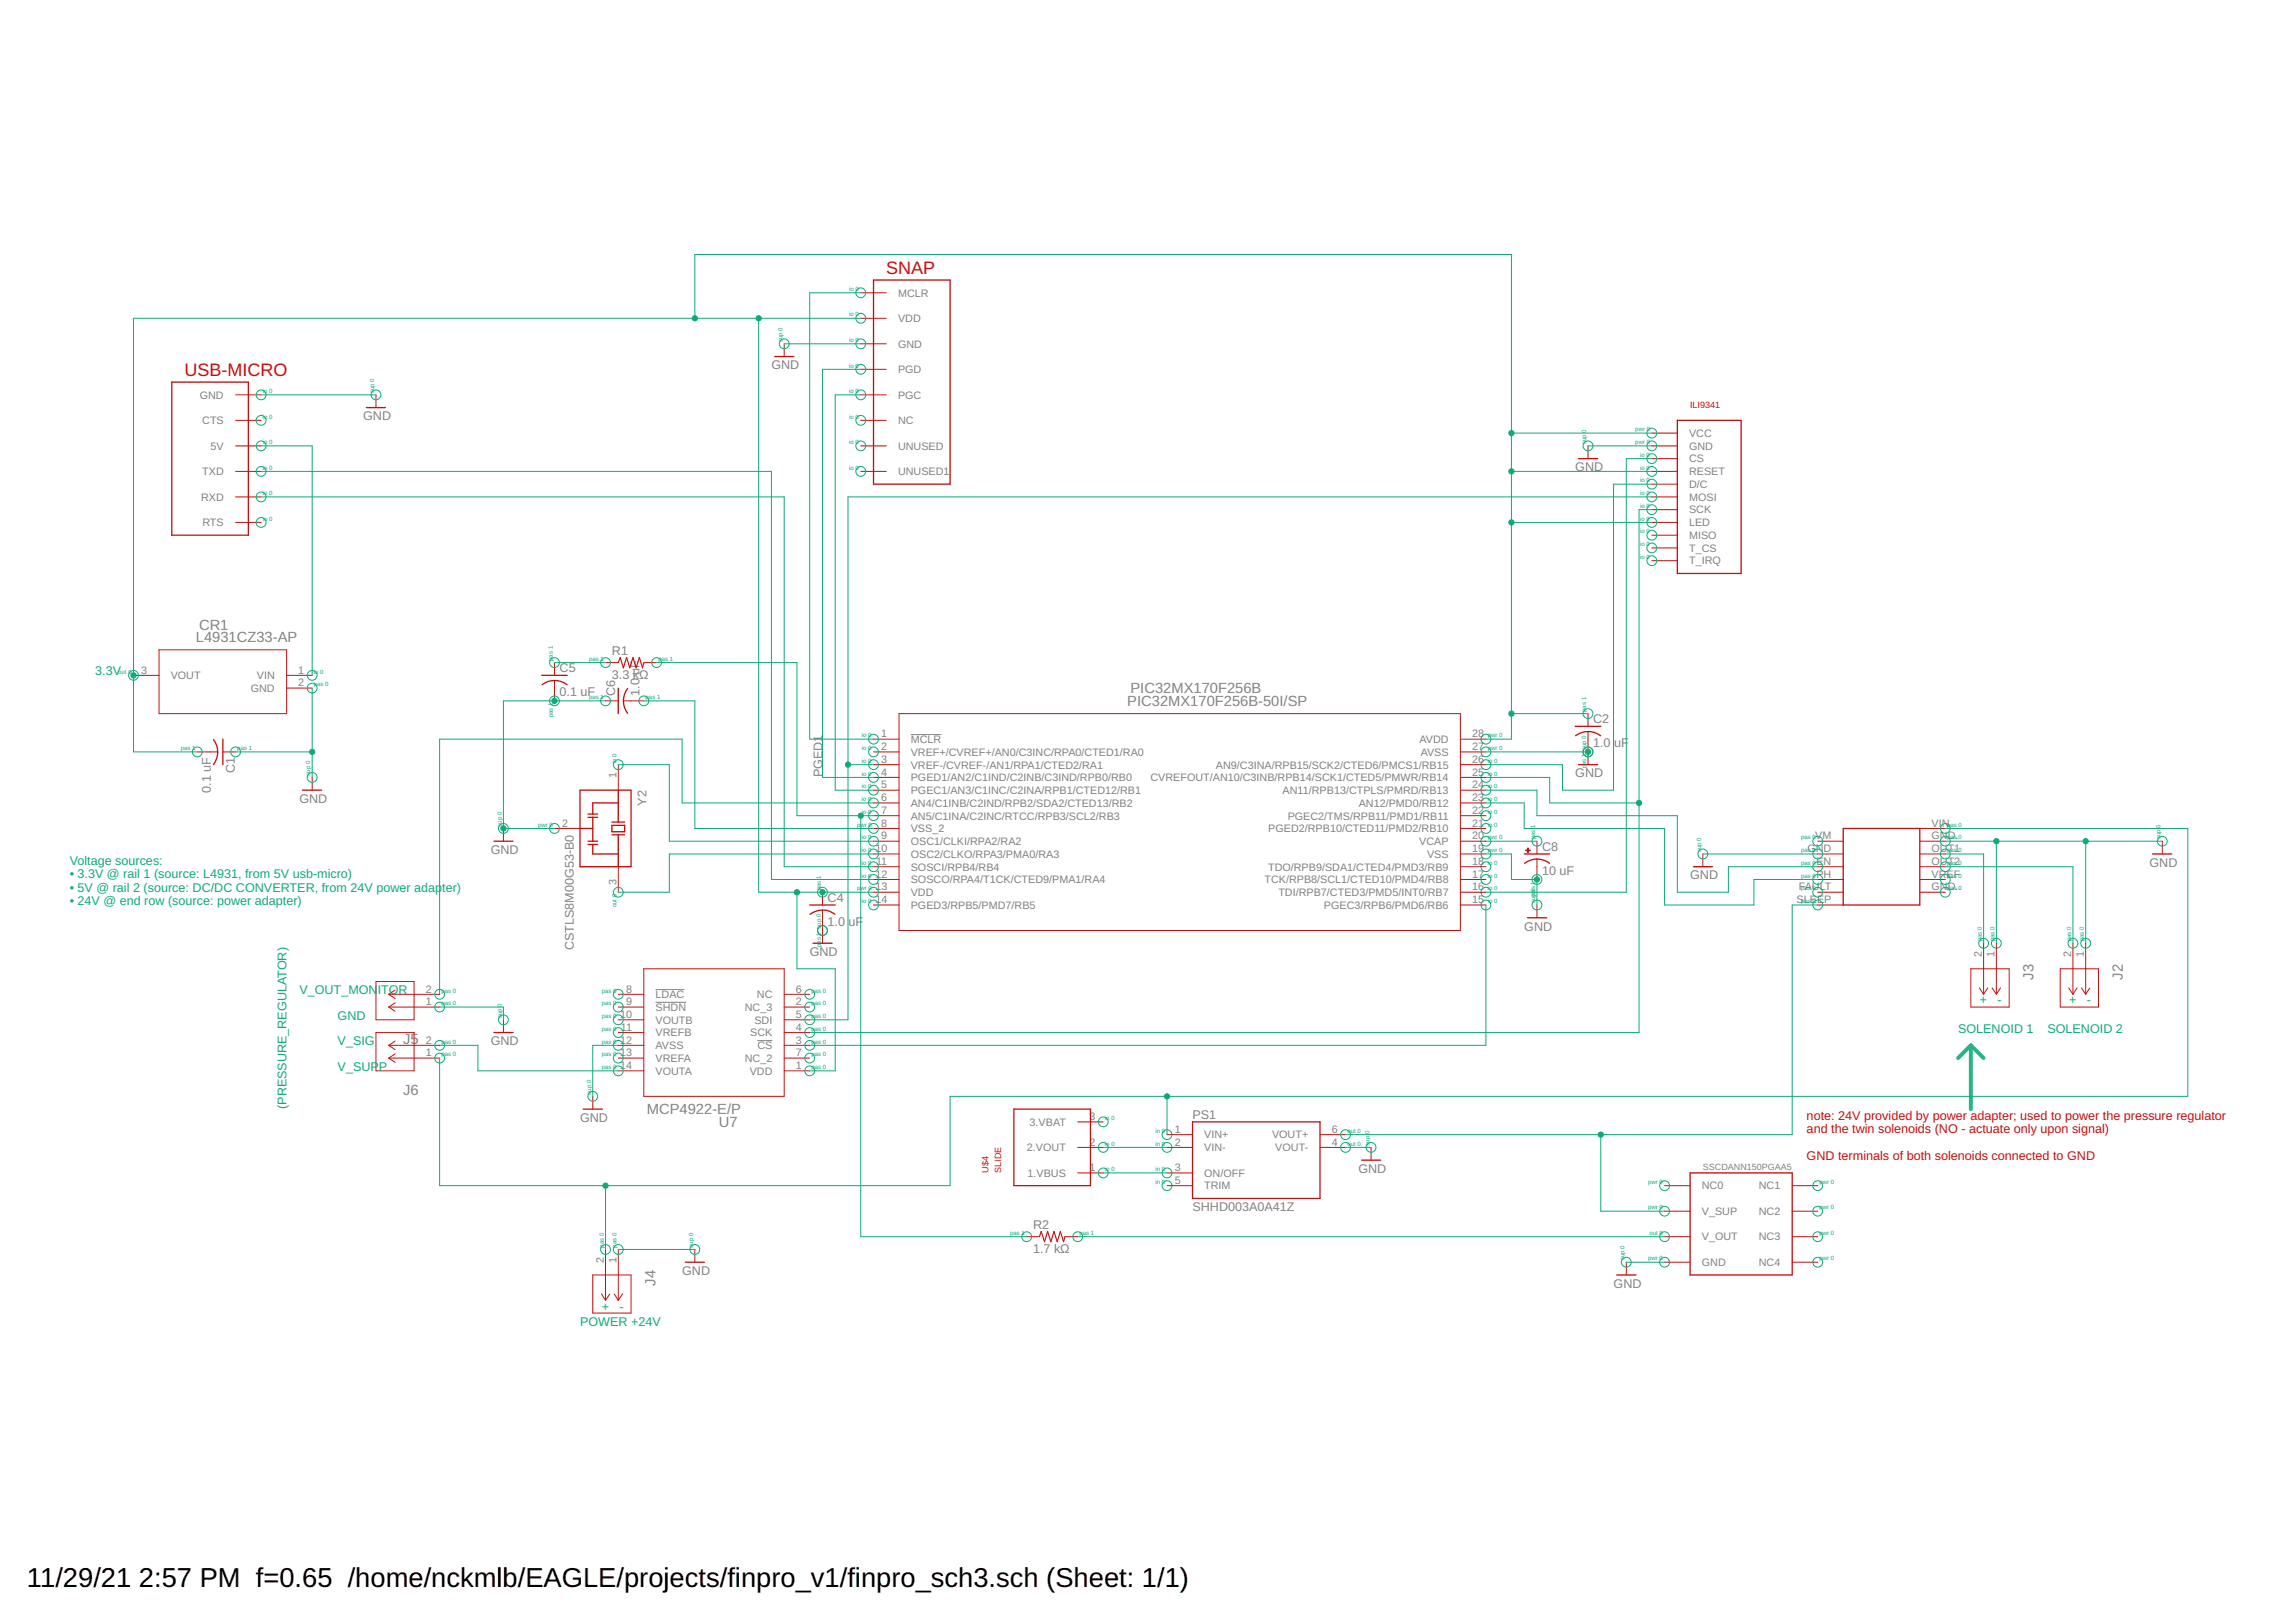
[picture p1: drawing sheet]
<svg xmlns="http://www.w3.org/2000/svg" width="297mm" height="210mm" viewBox="0 0 297 210" stroke-linecap="round" stroke-linejoin="round" font-family="sans-serif">
<defs><g id="words">
<g font-size="3.5">
<text x="3.5" y="205.4">11/29/21</text>
<text x="18" y="205.4">2:57 PM f=0.65 /home/nckmlb/EAGLE/projects/finpro_v1/finpro_sch3.sch (Sheet: 1/1)</text>
</g>
<g font-size="2.3" fill="#c90d0c">
<text x="114.7" y="35.4">SNAP</text>
<text x="23.9" y="48.6">USB-MICRO</text>
</g>
<g font-size="1.9" fill="#808080">
<text x="25.3" y="83.1">L4931CZ33-AP</text>
<text x="25.8" y="81.5">CR1</text>
<text x="146.3" y="89.7">PIC32MX170F256B</text>
<text x="145.8" y="91.4">PIC32MX170F256B-50I/SP</text>
<text x="263.1" y="126.8" transform="rotate(-90 263.1 126.8)">J3</text>
<text x="274.6" y="126.8" transform="rotate(-90 274.6 126.8)">J2</text>
<text x="52.2" y="135.1">J5</text>
<text x="52.2" y="141.7">J6</text>
<text x="83.7" y="144.2">MCP4922-E/P</text>
<text x="93" y="145.9">U7</text>
<text x="84.8" y="166.4" transform="rotate(-90 84.8 166.4)">J4</text>
</g>
<g font-size="1.6" fill="#808080">
<text x="99.8" y="47.8">GND</text>
<text x="47" y="54.4">GND</text>
<text x="203.8" y="61">GND</text>
<text x="72.4" y="87">C5</text>
<text x="79.2" y="87.9">3.3 kΩ</text>
<text x="79.2" y="84.8">R1</text>
<text x="72.4" y="90.1">0.1 uF</text>
<text x="79.6" y="90" transform="rotate(-90 79.6 90)">C6</text>
<text x="82.7" y="90" transform="rotate(-90 82.7 90)">1.0 uF</text>
<text x="206.1" y="93.6">C2</text>
<text x="30.4" y="100" transform="rotate(-90 30.4 100)">C1</text>
<text x="106.4" y="100.6" transform="rotate(-90 106.4 100.6)">PGED1</text>
<text x="203.8" y="100.6">GND</text>
<text x="206.1" y="96.7">1.0</text>
<text x="208.8" y="96.7">uF</text>
<text x="27.3" y="102.6" transform="rotate(-90 27.3 102.6)">0.1 uF</text>
<text x="38.7" y="103.9">GND</text>
<text x="83.6" y="104.3" transform="rotate(-90 83.6 104.3)">Y2</text>
<text x="63.5" y="110.5">GND</text>
<text x="199.5" y="113.2">10 uF</text>
<text x="199.5" y="110.1">C8</text>
<text x="218.7" y="113.8">GND</text>
<text x="278.1" y="112.2">GND</text>
<text x="107.1" y="119.8">1.0</text>
<text x="107.1" y="116.7">C4</text>
<text x="109.8" y="119.8">uF</text>
<text x="74.2" y="123" transform="rotate(-90 74.2 123)">CSTLS8M00G53-B0</text>
<text x="104.8" y="123.7">GND</text>
<text x="197.2" y="120.4">GND</text>
<text x="63.5" y="135.3">GND</text>
<text x="75" y="145.2">GND</text>
<text x="154.3" y="144.8">PS1</text>
<text x="175.7" y="151.8">GND</text>
<text x="133.6" y="159.1">R2</text>
<text x="154.3" y="156.7">SHHD003A0A41Z</text>
<text x="88.2" y="165">GND</text>
<text x="133.6" y="162.2">1.7 kΩ</text>
<text x="208.7" y="166.6">GND</text>
</g>
<g font-size="1.6" fill="#0dab76">
<text x="12.3" y="87.4">3.3V</text>
<text x="9" y="111.9">Voltage sources:</text>
<text x="9" y="113.6">• 3.3V @ rail 1 (source: L4931, from 5V usb-micro)</text>
<text x="9" y="115.4">• 5V @ rail 2 (source: DC/DC CONVERTER, from 24V power adap</text>
<text x="9" y="117.1">• 24V @ end row (source: power adapter)</text>
<text x="57.2" y="115.4">ter)</text>
<text x="38.7" y="128.7">V_OUT_MON</text>
<text x="43.7" y="132">GND</text>
<text x="48.9" y="128.7">ITOR</text>
<text x="256.1" y="130">+</text>
<text x="258.4" y="130">-</text>
<text x="267.7" y="130">+</text>
<text x="270" y="130">-</text>
<text x="43.7" y="135.3">V_SIG</text>
<text x="253.3" y="133.6">SOLENOID 1</text>
<text x="264.9" y="133.6">SOLENOID 2</text>
<text x="37.1" y="143.5" transform="rotate(-90 37.1 143.5)">(PRESSURE_REGULATOR)</text>
<text x="43.7" y="138.6">V_SUP</text>
<text x="49" y="138.6">P</text>
<text x="75" y="171.6">POWER +24V</text>
<text x="77.8" y="169.6">+</text>
<text x="80.2" y="169.6">-</text>
</g>
<g font-size="1.6" fill="#c90d0c">
<text x="233.7" y="144.9">note: 24V provided by power adapter; used to power the pressure regulator</text>
<text x="233.7" y="146.7">and the twin solenoids (NO - actuate only upon signal)</text>
<text x="233.7" y="150.1">GND terminals of both solenoids connected to GND</text>
</g>
<g font-size="1.4" fill="#808080">
<text x="116.2" y="38.4">MCLR</text>
<text x="116.2" y="41.7">VDD</text>
<text x="116.2" y="45">GND</text>
<text x="25.8" y="51.6">GND</text>
<text x="116.2" y="48.3">PGD</text>
<text x="116.2" y="51.6">PGC</text>
<text x="26.2" y="54.9">CTS</text>
<text x="27.2" y="58.2">5V</text>
<text x="116.2" y="54.9">NC</text>
<text x="116.2" y="58.2">UNUSED</text>
<text x="218.5" y="56.5">VCC</text>
<text x="218.5" y="58.2">GND</text>
<text x="218.5" y="59.8">CS</text>
<text x="26" y="64.8">RXD</text>
<text x="26.2" y="61.5">TXD</text>
<text x="116.2" y="61.5">UNUSED1</text>
<text x="218.5" y="61.5">RESET</text>
<text x="218.5" y="63.1">D/C</text>
<text x="218.5" y="64.8">MOSI</text>
<text x="26.2" y="68.1">RTS</text>
<text x="218.5" y="66.4">SCK</text>
<text x="218.5" y="68.1">LED</text>
<text x="218.5" y="69.7">MISO</text>
<text x="218.5" y="71.4">T_CS</text>
<text x="218.5" y="73">T_IRQ</text>
<text x="18.3" y="87.2">3</text>
<text x="22.1" y="87.9">VOUT</text>
<text x="32.4" y="89.6">GND</text>
<text x="33.2" y="87.9">VIN</text>
<text x="38.6" y="88.8">2</text>
<text x="38.6" y="87.2">1</text>
<text x="114" y="95.4">1</text>
<text x="190.5" y="95.4">28</text>
<text x="79.8" y="100.7" transform="rotate(-90 79.8 100.7)">1</text>
<text x="114" y="97.1">2</text>
<text x="114" y="98.7">3</text>
<text x="114" y="100.4">4</text>
<text x="117.8" y="96.2">MCLR</text>
<text x="117.8" y="97.8">VREF+/CVREF+/AN0/C3INC/RPA0/CTED1/RA0</text>
<text x="117.8" y="99.5">VREF-/CVREF-/AN1/RPA1/CTED2/RA1</text>
<text x="117.8" y="101.1">PGED1/AN2/C1IND/C2INB/C3IND/RPB0/RB0</text>
<text x="148.8" y="101.1">CVREFOUT/AN10/C3INB/RPB14/SCK1/CTED5/PMWR/RB14</text>
<text x="157.3" y="99.5">AN9/C3INA/RPB15/SCK2/CTED6/PMCS1/RB15</text>
<text x="183.7" y="96.2">AVDD</text>
<text x="183.8" y="97.8">AVSS</text>
<text x="190.5" y="100.4">25</text>
<text x="190.5" y="98.7">26</text>
<text x="190.5" y="97.1">27</text>
<text x="72.7" y="107">2</text>
<text x="114" y="102">5</text>
<text x="114" y="103.7">6</text>
<text x="114" y="105.3">7</text>
<text x="114" y="107">8</text>
<text x="117.8" y="102.8">PGEC1/AN3/C1INC/C2INA/RPB1/CTED12/RB1</text>
<text x="117.8" y="104.4">AN4/C1INB/C2IND/RPB2/SDA2/CTED13/RB2</text>
<text x="117.8" y="106.1">AN5/C1INA/C2INC/RTCC/RPB3/SCL2/RB3</text>
<text x="117.8" y="107.7">VSS_2</text>
<text x="164.1" y="107.7">PGED2/RPB10/CTED11/PMD2/RB10</text>
<text x="165.9" y="102.8">AN11/RPB13/CTPLS/PMRD/RB13</text>
<text x="166.6" y="106.1">PGEC2/TMS/RPB11/PMD1/RB11</text>
<text x="175.8" y="104.4">AN12/PMD0/RB12</text>
<text x="190.5" y="107">21</text>
<text x="190.5" y="105.3">22</text>
<text x="190.5" y="103.7">23</text>
<text x="190.5" y="102">24</text>
<text x="249.9" y="107">VIN</text>
<text x="113.2" y="110.3">10</text>
<text x="113.2" y="113.6">12</text>
<text x="113.3" y="111.9">11</text>
<text x="114" y="108.6">9</text>
<text x="117.8" y="109.4">OSC1/CLKI/RPA2/RA2</text>
<text x="117.8" y="111">OSC2/CLKO/RPA3/PMA0/RA3</text>
<text x="117.8" y="112.7">SOSCI/RPB4/RB4</text>
<text x="164.1" y="112.7">TDO/RPB9/SDA1/CTED4/PMD3/RB9</text>
<text x="183.6" y="109.4">VCAP</text>
<text x="184.6" y="111">VSS</text>
<text x="190.5" y="113.6">17</text>
<text x="190.5" y="111.9">18</text>
<text x="190.5" y="110.3">19</text>
<text x="190.5" y="108.6">20</text>
<text x="233.8" y="110.3">GND</text>
<text x="234.8" y="108.6">VM</text>
<text x="235" y="111.9">EN</text>
<text x="235" y="113.6">PH</text>
<text x="249.9" y="108.6">GND.</text>
<text x="249.9" y="110.3">OUT1</text>
<text x="249.9" y="111.9">OUT2</text>
<text x="249.9" y="113.6">VREF</text>
<text x="79.8" y="114.5" transform="rotate(-90 79.8 114.5)">3</text>
<text x="113.2" y="115.2">13</text>
<text x="113.2" y="116.9">14</text>
<text x="117.8" y="114.3">SOSCO/RPA4/T1CK/CTED9/PMA1/RA4</text>
<text x="117.8" y="116">VDD</text>
<text x="117.8" y="117.6">PGED3/RPB5/PMD7/RB5</text>
<text x="163.6" y="114.3">TCK/RPB8/SCL1/CTED10/PMD4/RB8</text>
<text x="165.4" y="116">TDI/RPB7/CTED3/PMD5/INT0/RB7</text>
<text x="171.3" y="117.6">PGEC3/RPB6/PMD6/RB6</text>
<text x="190.5" y="116.9">15</text>
<text x="190.5" y="115.2">16</text>
<text x="232.4" y="116.9">SLEEP</text>
<text x="232.7" y="115.2">FAULT</text>
<text x="249.9" y="115.2">GND..</text>
<text x="256.4" y="123.9" transform="rotate(-90 256.4 123.9)">2</text>
<text x="258" y="123.9" transform="rotate(-90 258 123.9)">1</text>
<text x="267.9" y="123.9" transform="rotate(-90 267.9 123.9)">2</text>
<text x="269.6" y="123.9" transform="rotate(-90 269.6 123.9)">1</text>
<text x="55.1" y="130.1">1</text>
<text x="55.1" y="128.4">2</text>
<text x="80.2" y="131.7">10</text>
<text x="81" y="128.4">8</text>
<text x="81" y="130.1">9</text>
<text x="84.8" y="129.2">LDAC</text>
<text x="84.8" y="130.8">SHDN</text>
<text x="96.4" y="130.8">NC_3</text>
<text x="97.9" y="129.2">NC</text>
<text x="103" y="131.7">5</text>
<text x="103" y="130.1">2</text>
<text x="103" y="128.4">6</text>
<text x="55.1" y="136.7">1</text>
<text x="55.1" y="135">2</text>
<text x="80.2" y="135">12</text>
<text x="80.2" y="136.7">13</text>
<text x="80.3" y="133.4">11</text>
<text x="84.8" y="132.5">VOUTB</text>
<text x="84.8" y="134.1">VREFB</text>
<text x="84.8" y="135.8">AVSS</text>
<text x="84.8" y="137.4">VREFA</text>
<text x="96.4" y="137.4">NC_2</text>
<text x="97.1" y="134.1">SCK</text>
<text x="97.6" y="132.5">SDI</text>
<text x="98" y="135.8">CS</text>
<text x="103" y="136.7">7</text>
<text x="103" y="135">3</text>
<text x="103" y="133.4">4</text>
<text x="80.2" y="138.3">14</text>
<text x="84.8" y="139.1">VOUTA</text>
<text x="97" y="139.1">VDD</text>
<text x="103" y="138.3">1</text>
<text x="132.9" y="149">2.VOUT</text>
<text x="133.2" y="145.7">3.VBAT</text>
<text x="140.9" y="148.2">2</text>
<text x="140.9" y="144.9">3</text>
<text x="152" y="146.6">1</text>
<text x="152" y="148.2">2</text>
<text x="155.8" y="147.3">VIN+</text>
<text x="155.8" y="149">VIN-</text>
<text x="164.6" y="147.3">VOUT+</text>
<text x="165" y="149">VOUT-</text>
<text x="172.3" y="148.2">4</text>
<text x="172.3" y="146.6">6</text>
<text x="132.9" y="152.3">1.VBUS</text>
<text x="140.9" y="151.5">1</text>
<text x="152" y="151.5">3</text>
<text x="152" y="153.2">5</text>
<text x="155.8" y="152.3">ON/OFF</text>
<text x="155.8" y="153.9">TRIM</text>
<text x="220.2" y="153.9">NC0</text>
<text x="227.5" y="153.9">NC1</text>
<text x="220.2" y="157.2">V_SUP</text>
<text x="220.2" y="160.5">V_OUT</text>
<text x="227.5" y="157.2">NC2</text>
<text x="227.5" y="160.5">NC3</text>
<text x="78.1" y="163.5" transform="rotate(-90 78.1 163.5)">2</text>
<text x="79.8" y="163.5" transform="rotate(-90 79.8 163.5)">1</text>
<text x="220.2" y="163.8">GND</text>
<text x="227.5" y="163.8">NC4</text>
</g>
<g font-size="1.2" fill="#c90d0c">
<text x="218.7" y="52.7">ILI9341</text>
<text x="127.9" y="151.8" transform="rotate(-90 127.9 151.8)">U$4</text>
<text x="129.5" y="151.8" transform="rotate(-90 129.5 151.8)">SLIDE</text>
</g>
<text font-size="1.2" fill="#808080" x="220.3" y="151.4">SSCDANN150PGAA5</text>
<g font-size=".8" fill="#0dab76">
<text x="109.9" y="37.7">io 0</text>
<text x="109.9" y="41">io 0</text>
<text x="101.2" y="44.3" transform="rotate(-90 101.2 44.3)">sup 0</text>
<text x="109.9" y="44.3">io 0</text>
<text x="109.9" y="47.6">io 0</text>
<text x="34" y="50.9">io 0</text>
<text x="48.4" y="50.9" transform="rotate(-90 48.4 50.9)">sup 0</text>
<text x="109.9" y="50.9">io 0</text>
<text x="34" y="54.2">io 0</text>
<text x="34" y="57.5">io 0</text>
<text x="109.9" y="54.2">io 0</text>
<text x="109.9" y="57.5">io 0</text>
<text x="205.2" y="57.5" transform="rotate(-90 205.2 57.5)">sup</text>
<text x="205.2" y="56" transform="rotate(-90 205.2 56)">0</text>
<text x="211.6" y="55.8">pwr 0</text>
<text x="211.6" y="57.5">pwr 0</text>
<text x="212.2" y="59.1">io 0</text>
<text x="34" y="60.8">io 0</text>
<text x="34" y="64.1">io 0</text>
<text x="109.9" y="60.8">io 0</text>
<text x="212.2" y="60.8">io 0</text>
<text x="212.2" y="62.4">io 0</text>
<text x="212.2" y="64.1">io 0</text>
<text x="212.2" y="65.7">io 0</text>
<text x="34" y="67.4">io 0</text>
<text x="212.2" y="67.4">io 0</text>
<text x="212.2" y="69">io 0</text>
<text x="212.2" y="70.7">io 0</text>
<text x="212.2" y="72.3">io 0</text>
<text x="15.3" y="87.2">out 0</text>
<text x="40.6" y="88.8">pas 0</text>
<text x="40.6" y="87.2">in 0</text>
<text x="71.5" y="85.5" transform="rotate(-90 71.5 85.5)">pas 1</text>
<text x="76.2" y="85.5">pas 1</text>
<text x="85.2" y="85.5">pas 1</text>
<text x="71.5" y="92.8" transform="rotate(-90 71.5 92.8)">pas 1</text>
<text x="76.2" y="90.5">pas 1</text>
<text x="83.5" y="90.5">pas 1</text>
<text x="111.5" y="95.4">io 0</text>
<text x="192.5" y="95.4">pwr 0</text>
<text x="205.2" y="92.1" transform="rotate(-90 205.2 92.1)">pas 1</text>
<text x="23.4" y="97.1">pas 1</text>
<text x="30.7" y="97.1">pas 1</text>
<text x="40.1" y="100.4" transform="rotate(-90 40.1 100.4)">sup 0</text>
<text x="79.8" y="98.7" transform="rotate(-90 79.8 98.7)">in 0</text>
<text x="111.5" y="97.1">io 0</text>
<text x="111.5" y="98.7">io 0</text>
<text x="111.5" y="100.4">io 0</text>
<text x="192.5" y="100.4">io 0</text>
<text x="192.5" y="98.7">io 0</text>
<text x="192.5" y="97.1">pwr 0</text>
<text x="205.2" y="99.4" transform="rotate(-90 205.2 99.4)">pas 1</text>
<text x="205.2" y="97.1" transform="rotate(-90 205.2 97.1)">sup 0</text>
<text x="64.9" y="107" transform="rotate(-90 64.9 107)">sup 0</text>
<text x="69.6" y="107">pwr 0</text>
<text x="110.9" y="107">pwr 0</text>
<text x="111.5" y="102">io 0</text>
<text x="111.5" y="103.7">io 0</text>
<text x="111.5" y="105.3">io 0</text>
<text x="192.5" y="107">io 0</text>
<text x="192.5" y="105.3">io 0</text>
<text x="192.5" y="103.7">io 0</text>
<text x="192.5" y="102">io 0</text>
<text x="198.6" y="107.2" transform="rotate(-90 198.6 107.2)">1</text>
<text x="251.9" y="107">pas 0</text>
<text x="279.5" y="107.2" transform="rotate(-90 279.5 107.2)">0</text>
<text x="106.2" y="113.8" transform="rotate(-90 106.2 113.8)">1</text>
<text x="111.5" y="108.6">io 0</text>
<text x="111.5" y="110.3">io 0</text>
<text x="111.5" y="111.9">io 0</text>
<text x="111.5" y="113.6">io 0</text>
<text x="192.5" y="113.6">io 0</text>
<text x="192.5" y="111.9">io 0</text>
<text x="192.5" y="110.3">pwr 0</text>
<text x="192.5" y="108.6">pwr 0</text>
<text x="198.6" y="108.6" transform="rotate(-90 198.6 108.6)">pas</text>
<text x="220.1" y="110.3" transform="rotate(-90 220.1 110.3)">sup 0</text>
<text x="233" y="108.6">pas 0</text>
<text x="233" y="110.3">pas 0</text>
<text x="233" y="111.9">pas 0</text>
<text x="233" y="113.6">pas 0</text>
<text x="251.9" y="108.6">pas 0</text>
<text x="251.9" y="110.3">pas 0</text>
<text x="251.9" y="111.9">pas 0</text>
<text x="251.9" y="113.6">pas 0</text>
<text x="279.5" y="108.6" transform="rotate(-90 279.5 108.6)">sup</text>
<text x="79.8" y="117.4" transform="rotate(-90 79.8 117.4)">out 0</text>
<text x="106.2" y="115.2" transform="rotate(-90 106.2 115.2)">pas</text>
<text x="110.9" y="115.2">pwr 0</text>
<text x="111.5" y="116.9">io 0</text>
<text x="192.5" y="116.9">io 0</text>
<text x="192.5" y="115.2">io 0</text>
<text x="198.6" y="116.9" transform="rotate(-90 198.6 116.9)">suppa0s 1</text>
<text x="233" y="115.2">pas 0</text>
<text x="233" y="116.9">pas 0</text>
<text x="251.9" y="115.2">pas 0</text>
<text x="106.2" y="122.6" transform="rotate(-90 106.2 122.6)">pas 1 sup 0</text>
<text x="256.4" y="121.8" transform="rotate(-90 256.4 121.8)">pas 0</text>
<text x="258" y="121.8" transform="rotate(-90 258 121.8)">pas 0</text>
<text x="267.9" y="121.8" transform="rotate(-90 267.9 121.8)">pas 0</text>
<text x="269.6" y="121.8" transform="rotate(-90 269.6 121.8)">pas 0</text>
<text x="57.1" y="130.1">pas 0</text>
<text x="57.1" y="128.4">pas 0</text>
<text x="64.9" y="131.7" transform="rotate(-90 64.9 131.7)">sup</text>
<text x="64.9" y="130.3" transform="rotate(-90 64.9 130.3)">0</text>
<text x="77.9" y="128.4">pas 0</text>
<text x="77.9" y="130.1">pas 0</text>
<text x="77.9" y="131.7">pas 0</text>
<text x="105" y="131.7">pas 0</text>
<text x="105" y="130.1">pas 0</text>
<text x="105" y="128.4">pas 0</text>
<text x="57.1" y="136.7">pas 0</text>
<text x="57.1" y="135">pas 0</text>
<text x="77.9" y="133.4">pas 0</text>
<text x="77.9" y="135">pas 0</text>
<text x="77.9" y="136.7">pas 0</text>
<text x="105" y="136.7">pas 0</text>
<text x="105" y="135">pas 0</text>
<text x="105" y="133.4">pas 0</text>
<text x="76.5" y="141.6" transform="rotate(-90 76.5 141.6)">sup 0</text>
<text x="77.9" y="138.3">pas 0</text>
<text x="105" y="138.3">pas 0</text>
<text x="143" y="148.2">io 0</text>
<text x="143" y="144.9">io 0</text>
<text x="149.5" y="146.6">in 0</text>
<text x="149.5" y="148.2">in 0</text>
<text x="174.3" y="148.2">out 0</text>
<text x="174.3" y="146.6">out 0</text>
<text x="177.2" y="148.2" transform="rotate(-90 177.2 148.2)">sup</text>
<text x="177.2" y="146.8" transform="rotate(-90 177.2 146.8)">0</text>
<text x="143" y="151.5">io 0</text>
<text x="149.5" y="151.5">in 0</text>
<text x="149.5" y="153.2">in 0</text>
<text x="213.2" y="153.2">pwr 0</text>
<text x="235.4" y="153.2">pwr 0</text>
<text x="78.1" y="161.5" transform="rotate(-90 78.1 161.5)">pas 0</text>
<text x="79.8" y="161.5" transform="rotate(-90 79.8 161.5)">pas 0</text>
<text x="89.7" y="161.5" transform="rotate(-90 89.7 161.5)">sup 0</text>
<text x="130.7" y="159.8">pas 1</text>
<text x="139.7" y="159.8">pas 1</text>
<text x="213.2" y="156.5">pwr 0</text>
<text x="213.4" y="159.8">out 0</text>
<text x="235.4" y="156.5">pwr 0</text>
<text x="235.4" y="159.8">pwr 0</text>
<text x="210.2" y="163.1" transform="rotate(-90 210.2 163.1)">sup 0</text>
<text x="213.2" y="163.1">pwr 0</text>
<text x="235.4" y="163.1">pwr 0</text>
</g>
</g></defs>
<path d="M117.8 95.1h4M84.8 128.1h3.7M84.8 129.7h4M98 134.7h1.9" fill="none" stroke="#808080" stroke-width=".13"/>
<g fill="none" stroke="#c90d0c" stroke-width=".13">
<path d="M111.4 37.9h3.3M30.5 51.1h3.3M30.5 54.4h3.3M30.5 57.7h3.3M48.6 51.1v1.6M101.5 44.5v1.6M111.4 51.1h3.3M111.4 54.4h3.3M111.4 57.7h3.3M111.4 41.2h3.3M111.4 44.5h3.3M111.4 47.8h3.3"/>
<path d="M205.4 57.7v1.7M213.7 57.7h3.3M213.7 56h3.3M213.7 59.4h3.3M30.5 61h3.3M30.5 64.3h3.3M30.5 67.6h3.3M111.4 61h3.3M213.7 61h3.3M213.7 64.3h3.3M213.7 67.6h3.3M213.7 62.7h3.3"/>
<path d="M213.7 66h3.3M213.7 69.3h3.3M213.7 70.9h3.3M213.7 72.6h3.3M17.3 87.4h3.3M20.6 84.1h16.5v8.3h-16.5zM25.5 97.3h2.7M28.8 97.3h1.7M37.1 87.4h3.3M37.1 89h3.3M71.7 85.7v1.7M71.7 88.1v2.6"/>
<path d="M78.3 90.7h1.7M78.3 85.7h1.7M80 99v3.3M80.6 90.7h2.7M83.3 85.7h1.6M113 95.7h3.3M113 97.3h3.3M113 99h3.3M116.3 92.4h72.6v28h-72.6zM188.9 95.7h3.3M188.9 97.3h3.3M188.9 99h3.3"/>
<path d="M205.4 92.4v1.6M205.4 94.7v4.3M40.4 100.6v1.7M65.1 107.2v1.7M71.7 107.2h3.3M80 112.2v3.3M106.4 115.5v1.6M106.4 117.8v4.3M113 100.6h3.3M113 102.3h3.3M113 103.9h3.3M113 105.6h3.3"/>
<path d="M113 107.2h3.3M113 108.9h3.3M113 110.5h3.3M113 112.2h3.3M113 113.8h3.3M113 115.5h3.3M113 117.1h3.3M188.9 100.6h3.3M188.9 102.3h3.3M188.9 103.9h3.3M188.9 105.6h3.3M188.9 107.2h3.3"/>
<path d="M188.9 108.9h3.3M188.9 110.5h3.3M188.9 112.2h3.3M188.9 113.8h3.3M188.9 115.5h3.3M188.9 117.1h3.3M198.8 108.9v1.6M198.8 111.2v2.6M198.8 117.1v1.7M220.3 110.5v1.7M235.2 108.9h3.3M235.2 110.5h3.3"/>
<path d="M235.2 112.2h3.3M235.2 113.8h3.3M235.2 115.5h3.3M235.2 117.1h3.3M248.4 107.2h3.3M248.4 108.9h3.3M248.4 110.5h3.3M248.4 112.2h3.3M248.4 113.8h3.3M248.4 115.5h3.3M279.7 108.9v1.6M48.6 133.6h5v5h-5z"/>
<path d="M48.6 127h5v5h-5zM50.3 136.9h6.6M50.3 135.3h6.6M50.3 130.3h6.6M50.3 128.7h6.6M50.3 130.3l.8 .6M50.3 128.7l.8 .5M50.3 136.9l.8 .6M50.3 135.3l.8 .5M51.1 129.8l-.8 .5M51.1 128.1l-.8 .6M51.1 136.4l-.8 .5"/>
<path d="M51.1 134.7l-.8 .6M65.1 132v1.6M80 138.6h3.3M80 136.9h3.3M80 135.3h3.3M80 133.6h3.3M80 132h3.3M80 130.3h3.3M80 128.7h3.3M83.3 125.4h18.2v16.5h-18.2zM101.5 138.6h3.3M101.5 136.9h3.3"/>
<path d="M101.5 135.3h3.3M101.5 133.6h3.3M101.5 132h3.3M101.5 130.3h3.3M101.5 128.7h3.3M255 125.4h4.9v4.9h-4.9zM256.1 127.8l.5 .9M256.6 122.1v6.6M257.2 127.8l-.6 .9M257.7 127.8l.6 .9M258.3 122.1v6.6M258.8 127.8l-.5 .9"/>
<path d="M266.5 125.4h5v4.9h-5zM267.6 127.8l.6 .9M268.2 122.1v6.6M268.7 127.8l-.5 .9M269.3 127.8l.5 .9M269.8 122.1v6.6M270.4 127.8l-.6 .9M76.7 141.9v1.6M139.4 148.5h3.3M139.4 151.8h3.3M139.4 145.2h3.3M151 153.4h3.3"/>
<path d="M151 146.8h3.3M151 148.5h3.3M151 151.8h3.3M170.8 146.8h3.3M170.8 148.5h3.3M177.4 148.5v1.6M215.3 156.7h3.4M215.3 153.4h3.4M231.9 156.7h3.3M231.9 153.4h3.3M76.7 165h4.9v4.9h-4.9zM77.8 167.4l.5 .9"/>
<path d="M78.3 161.7v6.6M78.9 167.4l-.6 .9M79.5 167.4l.5 .9M80 161.7v6.6M80.5 167.4l-.5 .9M89.9 161.7v1.6M132.8 160h1.7M137.8 160h1.6M210.4 163.3v1.7M215.3 160h3.4M215.3 163.3h3.4M231.9 160h3.3"/>
<path d="M231.9 163.3h3.3"/>
</g>
<g fill="none" stroke="#c90d0c" stroke-width=".17">
<path d="M113 36.2h9.9v26.5h-9.9zM22.2 49.4h9.9v19.9h-9.9zM47.4 52.7h2.5M100.2 46.1h2.5M204.2 59.4h2.5M217 54.4h8.3v19.8h-8.3zM27.6 95.7a2.45 2.45 0 0 1 .6 1.6M28.2 97.3a2.76 2.76 0 0 1-.6 1.6M28.8 95.7v3.3M70.1 87.4h3.3M71.7 88.1a2.76 2.76 0 0 1 1.7 .5M71.7 88.1a2.45 2.45 0 0 0-1.6 .5"/>
<path d="M80 89v3.4M81.2 89.1a2.63 2.63 0 0 0 0 3.2M203.8 94h3.3M203.8 95.2a2.66 2.66 0 0 1 3.3 0M204.2 99h2.5M39.1 102.3h2.5M63.9 108.9h2.5M75 102.3h6.6v9.9h-6.6zM75 107.2h1.7M76.1 105.3h1.2M76.1 105.8h1.2M76.1 108.9h1.2"/>
<path d="M76.1 109.3h1.2M76.7 105.8v3.1M76.7 109.3v1.2h3.3M79.2 106.4h1.6M79.2 106.8h1.6v.8h-1.6zM79.2 108h1.6M80 102.3v4.1M80 108v4.2M80 103.9h-3.3v1.4M104.8 117.1h3.3M104.8 118.3a2.63 2.63 0 0 1 3.2 0M197.2 110.5h3.3"/>
<path d="M197.2 111.7a2.66 2.66 0 0 1 3.3 0M197.6 118.8h2.5M219.1 112.2h2.5M238.5 107.2h9.9v9.9h-9.9zM278.5 110.5h2.5M63.9 133.6h2.5M105.2 122.1h2.5M75.5 143.5h2.4M131.2 143.5h9.9v9.9h-9.9zM154.3 145.2h16.5v9.9h-16.5zM176.1 150.1h2.5M218.7 151.8h13.2v13.2h-13.2z"/>
<path d="M88.7 163.3h2.4M209.2 165h2.4"/>
</g>
<path d="M80 85.7l.2-.6 .4 1.3 .5-1.3 .4 1.3 .4-1.3 .4 1.3 .4-1.3 .4 1.3 .2-.7M134.5 160l.2-.6 .4 1.3 .4-1.3 .5 1.3 .4-1.3 .4 1.3 .4-1.3 .4 1.3 .2-.7" fill="none" stroke="#c90d0c" stroke-width=".15"/>
<g fill="#c90d0c" stroke="#c90d0c" stroke-width=".13">
<path d="M197.4 110h.6v.1h-.6z"/>
<path d="M197.6 109.7h.1v.6h-.1z"/>
</g>
<g fill="none" stroke="#0dab76" stroke-width=".13">
<path d="M111.4 37.9h-6.6v57.8h8.2M33.8 57.7h6.6v29.7M33.8 51.1h14.8M89.9 41.2v-8.3h105.6v62.8h-3.3M98.1 41.2v74.3h14.9M101.5 44.5h9.9M111.4 41.2h-94.1v56.1h8.2M111.4 51.1h-3.3v51.2h4.9M111.4 47.8h-5v52.8h6.6M195.5 56h18.2M205.4 57.7h8.3M213.7 59.4h-3.3v56.1h-18.2"/>
<path d="M33.8 61h66v52.8h13.2M33.8 64.3h67.7v47.9h11.5M195.5 61h18.2M195.5 67.6h18.2M213.7 62.7h-5v39.6h-6.6v-3.3h-9.9M213.7 66h-1.7v67.6h-107.2M213.7 64.3h-104v67.7h-4.9M30.5 97.3h9.9M40.4 89v11.6M71.7 85.7h6.6M78.3 90.7h-13.2v16.5h6.6M80 99h6.6v9.9h26.4"/>
<path d="M83.3 90.7h6.6v16.5h23.1M84.9 85.7h18.2v19.9h9.9M109.7 99h3.3M192.2 97.3h13.2M195.5 92.4h9.9M103.1 115.5v9.9h5v13.2h-3.3M111.4 105.6v54.4h21.4M113 110.5h-26.4v5h-6.6M113 103.9h-24.8v-8.2h-31.3v33M192.2 110.5h3.3v3.3h3.3v3.3M192.2 103.9h5v3.3h18.1v9.9h11.6v-3.3h8.3M192.2 102.3h6.6v3.3h18.2v9.9h6.6v-3.3h11.6"/>
<path d="M192.2 117.1v18.2h-87.4M192.2 108.9h6.6M192.2 100.6h8.3v3.3h11.5M220.3 110.5h14.9M235.2 117.1h-3.3v29.7h-57.8M251.7 110.5h4.9v11.6M251.7 107.2h31.3v34.7h-160.1v11.5h-66v-16.5M251.7 108.9h28M251.7 112.2h16.5v9.9M258.3 108.9v13.2M269.8 108.9v13.2M56.9 135.3h4.9v3.3h18.2"/>
<path d="M56.9 130.3h8.2v1.7M80 135.3h-3.3v6.6M78.3 153.4v8.3M142.7 148.5h8.3M142.7 151.8h8.3M151 141.9v4.9M174.1 148.5h3.3M207.1 146.8v9.9h8.2M80 161.7h9.9M139.4 160h75.9M210.4 163.3h4.9"/>
<circle cx="111.4" cy="37.9" r=".64"/>
<circle cx="33.8" cy="51.1" r=".64"/>
<circle cx="33.8" cy="54.4" r=".64"/>
<circle cx="33.8" cy="57.7" r=".64"/>
<circle cx="48.6" cy="51.1" r=".64"/>
<circle cx="101.5" cy="44.5" r=".64"/>
<circle cx="111.4" cy="51.1" r=".64"/>
<circle cx="111.4" cy="47.8" r=".64"/>
<circle cx="111.4" cy="44.5" r=".64"/>
<circle cx="111.4" cy="54.4" r=".64"/>
<circle cx="111.4" cy="57.7" r=".64"/>
<circle cx="111.4" cy="41.2" r=".64"/>
<circle cx="205.4" cy="57.7" r=".64"/>
<circle cx="213.7" cy="56" r=".64"/>
<circle cx="213.7" cy="57.7" r=".64"/>
<circle cx="213.7" cy="59.4" r=".64"/>
<circle cx="33.8" cy="64.3" r=".64"/>
<circle cx="33.8" cy="67.6" r=".64"/>
<circle cx="33.8" cy="61" r=".64"/>
<circle cx="111.4" cy="61" r=".64"/>
<circle cx="213.7" cy="62.7" r=".64"/>
<circle cx="213.7" cy="61" r=".64"/>
<circle cx="213.7" cy="66" r=".64"/>
<circle cx="213.7" cy="67.6" r=".64"/>
<circle cx="213.7" cy="69.3" r=".64"/>
<circle cx="213.7" cy="64.3" r=".64"/>
<circle cx="213.7" cy="72.6" r=".64"/>
<circle cx="213.7" cy="70.9" r=".64"/>
<circle cx="17.3" cy="87.4" r=".64"/>
<circle cx="25.5" cy="97.3" r=".64"/>
<circle cx="30.5" cy="97.3" r=".64"/>
<circle cx="40.4" cy="87.4" r=".64"/>
<circle cx="40.4" cy="89" r=".64"/>
<circle cx="71.7" cy="85.7" r=".64"/>
<circle cx="71.7" cy="90.7" r=".64"/>
<circle cx="78.3" cy="85.7" r=".64"/>
<circle cx="78.3" cy="90.7" r=".64"/>
<circle cx="80" cy="99" r=".64"/>
<circle cx="83.3" cy="90.7" r=".64"/>
<circle cx="84.9" cy="85.7" r=".64"/>
<circle cx="113" cy="99" r=".64"/>
<circle cx="113" cy="95.7" r=".64"/>
<circle cx="113" cy="97.3" r=".64"/>
<circle cx="192.2" cy="95.7" r=".64"/>
<circle cx="192.2" cy="99" r=".64"/>
<circle cx="192.2" cy="97.3" r=".64"/>
<circle cx="205.4" cy="92.4" r=".64"/>
<circle cx="205.4" cy="97.3" r=".64"/>
<circle cx="40.4" cy="100.6" r=".64"/>
<circle cx="65.1" cy="107.2" r=".64"/>
<circle cx="71.7" cy="107.2" r=".64"/>
<circle cx="80" cy="115.5" r=".64"/>
<circle cx="106.4" cy="115.5" r=".64"/>
<circle cx="113" cy="107.2" r=".64"/>
<circle cx="113" cy="102.3" r=".64"/>
<circle cx="113" cy="108.9" r=".64"/>
<circle cx="113" cy="110.5" r=".64"/>
<circle cx="113" cy="103.9" r=".64"/>
<circle cx="113" cy="112.2" r=".64"/>
<circle cx="113" cy="113.8" r=".64"/>
<circle cx="113" cy="115.5" r=".64"/>
<circle cx="113" cy="117.1" r=".64"/>
<circle cx="113" cy="105.6" r=".64"/>
<circle cx="113" cy="100.6" r=".64"/>
<circle cx="192.2" cy="105.6" r=".64"/>
<circle cx="192.2" cy="112.2" r=".64"/>
<circle cx="192.2" cy="113.8" r=".64"/>
<circle cx="192.2" cy="103.9" r=".64"/>
<circle cx="192.2" cy="107.2" r=".64"/>
<circle cx="192.2" cy="102.3" r=".64"/>
<circle cx="192.2" cy="115.5" r=".64"/>
<circle cx="192.2" cy="117.1" r=".64"/>
<circle cx="192.2" cy="110.5" r=".64"/>
<circle cx="192.2" cy="108.9" r=".64"/>
<circle cx="192.2" cy="100.6" r=".64"/>
<circle cx="198.8" cy="113.8" r=".64"/>
<circle cx="198.8" cy="117.1" r=".64"/>
<circle cx="198.8" cy="108.9" r=".64"/>
<circle cx="220.3" cy="110.5" r=".64"/>
<circle cx="235.2" cy="115.5" r=".64"/>
<circle cx="235.2" cy="112.2" r=".64"/>
<circle cx="235.2" cy="108.9" r=".64"/>
<circle cx="235.2" cy="110.5" r=".64"/>
<circle cx="235.2" cy="117.1" r=".64"/>
<circle cx="235.2" cy="113.8" r=".64"/>
<circle cx="251.7" cy="107.2" r=".64"/>
<circle cx="251.7" cy="108.9" r=".64"/>
<circle cx="251.7" cy="110.5" r=".64"/>
<circle cx="251.7" cy="115.5" r=".64"/>
<circle cx="251.7" cy="112.2" r=".64"/>
<circle cx="251.7" cy="113.8" r=".64"/>
<circle cx="279.7" cy="108.9" r=".64"/>
<circle cx="56.9" cy="130.3" r=".64"/>
<circle cx="56.9" cy="136.9" r=".64"/>
<circle cx="56.9" cy="135.3" r=".64"/>
<circle cx="56.9" cy="128.7" r=".64"/>
<circle cx="65.1" cy="132" r=".64"/>
<circle cx="80" cy="136.9" r=".64"/>
<circle cx="80" cy="128.7" r=".64"/>
<circle cx="80" cy="135.3" r=".64"/>
<circle cx="80" cy="130.3" r=".64"/>
<circle cx="80" cy="138.6" r=".64"/>
<circle cx="80" cy="132" r=".64"/>
<circle cx="80" cy="133.6" r=".64"/>
<circle cx="104.8" cy="136.9" r=".64"/>
<circle cx="104.8" cy="132" r=".64"/>
<circle cx="104.8" cy="138.6" r=".64"/>
<circle cx="104.8" cy="130.3" r=".64"/>
<circle cx="104.8" cy="135.3" r=".64"/>
<circle cx="104.8" cy="128.7" r=".64"/>
<circle cx="104.8" cy="133.6" r=".64"/>
<circle cx="106.4" cy="120.4" r=".64"/>
<circle cx="256.6" cy="122.1" r=".64"/>
<circle cx="258.3" cy="122.1" r=".64"/>
<circle cx="268.2" cy="122.1" r=".64"/>
<circle cx="269.8" cy="122.1" r=".64"/>
<circle cx="76.7" cy="141.9" r=".64"/>
<circle cx="142.7" cy="151.8" r=".64"/>
<circle cx="142.7" cy="148.5" r=".64"/>
<circle cx="142.7" cy="145.2" r=".64"/>
<circle cx="151" cy="151.8" r=".64"/>
<circle cx="151" cy="146.8" r=".64"/>
<circle cx="151" cy="153.4" r=".64"/>
<circle cx="151" cy="148.5" r=".64"/>
<circle cx="174.1" cy="146.8" r=".64"/>
<circle cx="174.1" cy="148.5" r=".64"/>
<circle cx="177.4" cy="148.5" r=".64"/>
<circle cx="215.3" cy="153.4" r=".64"/>
<circle cx="215.3" cy="156.7" r=".64"/>
<circle cx="235.2" cy="156.7" r=".64"/>
<circle cx="235.2" cy="153.4" r=".64"/>
<circle cx="78.3" cy="161.7" r=".64"/>
<circle cx="80" cy="161.7" r=".64"/>
<circle cx="89.9" cy="161.7" r=".64"/>
<circle cx="132.8" cy="160" r=".64"/>
<circle cx="139.4" cy="160" r=".64"/>
<circle cx="210.4" cy="163.3" r=".64"/>
<circle cx="215.3" cy="163.3" r=".64"/>
<circle cx="215.3" cy="160" r=".64"/>
<circle cx="235.2" cy="163.3" r=".64"/>
<circle cx="235.2" cy="160" r=".64"/>
</g>
<path d="M255 135.3v8.2M255 135.3l1.6 1.6M255 135.3l-1.7 1.6" fill="none" stroke="#0696d7" stroke-width=".51"/>
<g fill="#0dab76" stroke="#0dab76" stroke-width=".13">
<circle cx="40.4" cy="97.3" r=".34"/>
<circle cx="205.4" cy="97.3" r=".34"/>
<circle cx="198.8" cy="113.8" r=".34"/>
<circle cx="71.7" cy="90.7" r=".34"/>
<circle cx="65.1" cy="107.2" r=".34"/>
<circle cx="258.3" cy="108.9" r=".34"/>
<circle cx="269.8" cy="108.9" r=".34"/>
<circle cx="195.5" cy="92.4" r=".34"/>
<circle cx="17.3" cy="87.4" r=".34"/>
<circle cx="89.9" cy="41.2" r=".34"/>
<circle cx="195.5" cy="56" r=".34"/>
<circle cx="195.5" cy="61" r=".34"/>
<circle cx="195.5" cy="67.6" r=".34"/>
<circle cx="98.1" cy="41.2" r=".34"/>
<circle cx="106.4" cy="115.5" r=".34"/>
<circle cx="103.1" cy="115.5" r=".34"/>
<circle cx="212" cy="103.9" r=".34"/>
<circle cx="109.7" cy="99" r=".34"/>
<circle cx="111.4" cy="105.6" r=".34"/>
<circle cx="207.1" cy="146.8" r=".34"/>
<circle cx="78.3" cy="153.4" r=".34"/>
<circle cx="151" cy="141.9" r=".34"/>
</g>
<use href="#words"/>
</svg>
